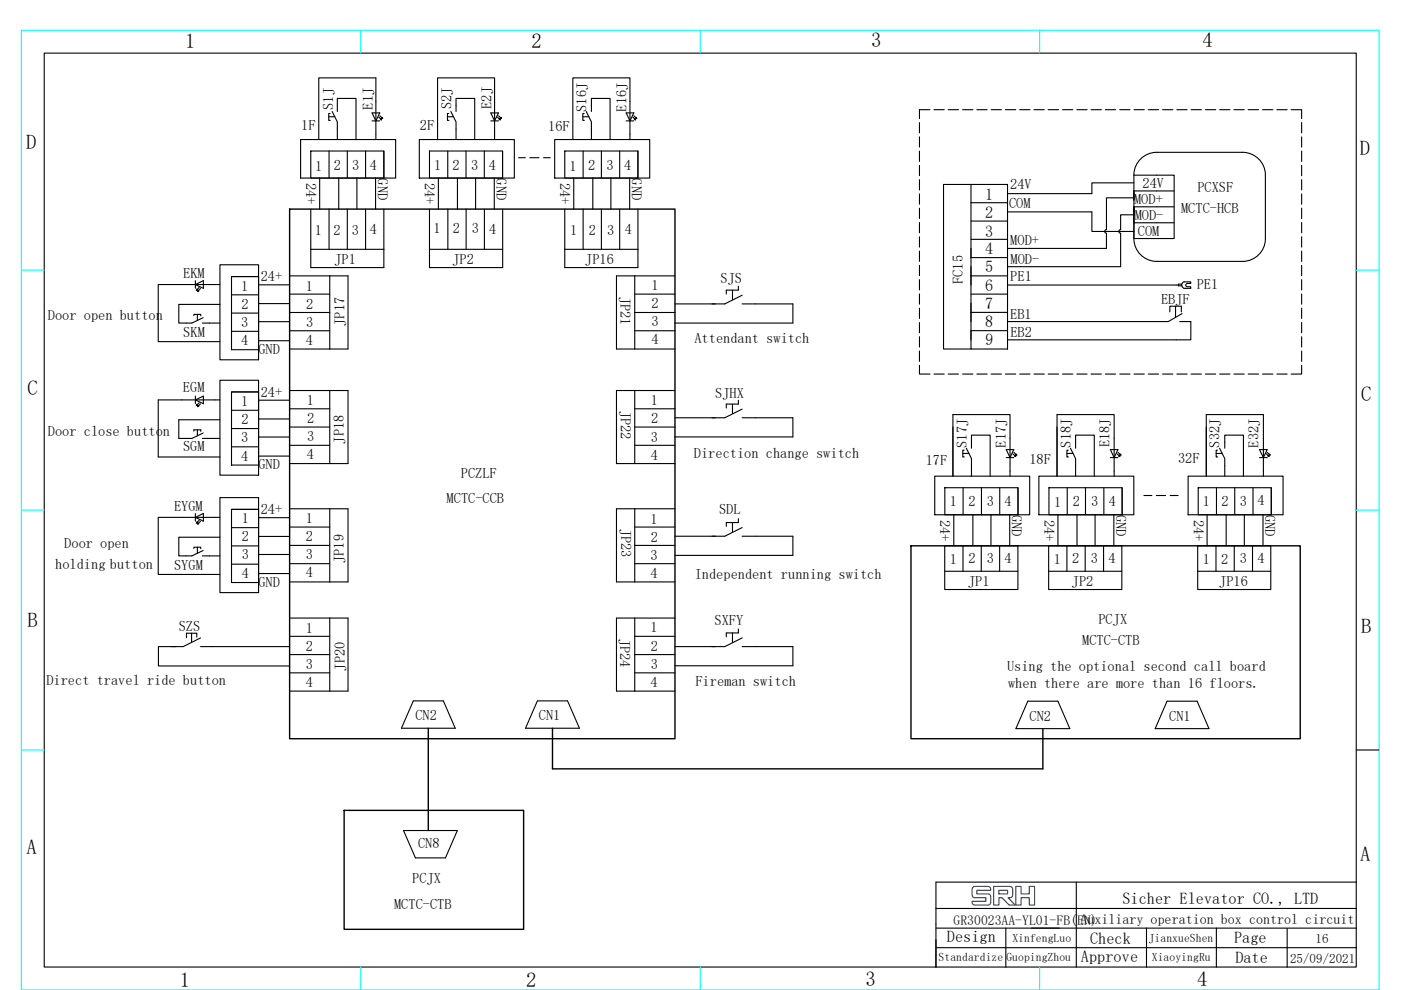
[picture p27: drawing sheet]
<svg xmlns="http://www.w3.org/2000/svg" width="297mm" height="210mm" viewBox="0 0 297 210" stroke-linecap="round" stroke-linejoin="round" font-family="sans-serif">
<defs><g id="words">
<g font-size="4.4">
<text x="39.3" y="10.1">1</text>
<text x="112.7" y="10.1">2</text>
<text x="184.7" y="10">3</text>
<text x="254.9" y="10">4</text>
<text x="5.5" y="31.7">D</text>
<text x="288.3" y="32.9">D</text>
<text x="5.8" y="83.7">C</text>
<text x="288.6" y="85">C</text>
<text x="5.8" y="133">B</text>
<text x="288.6" y="134.2">B</text>
<text x="5.6" y="181.2">A</text>
<text x="288.4" y="182.5">A</text>
<text x="38.1" y="209.3">1</text>
<text x="111.5" y="209.3">2</text>
<text x="183.5" y="209.1">3</text>
<text x="253.8" y="209.1">4</text>
</g>
<g font-size="3.5">
<text x="208.9" y="42.5">1</text>
<text x="208.9" y="46.2">2</text>
<text x="208.9" y="53.9">4</text>
<text x="208.9" y="50.3">3</text>
<text x="208.9" y="57.8">5</text>
<text x="208.9" y="65.5">7</text>
<text x="208.9" y="61.7">6</text>
<text x="208.9" y="69.4">8</text>
<text x="238" y="191.7">Sicher Elevator CO., LTD</text>
<text x="200.8" y="199.9">Design</text>
<text x="231.1" y="200.2">Check</text>
<text x="261.7" y="199.9">Page</text>
<text x="229.2" y="204">Approve</text>
<text x="261.9" y="204.2">Date</text>
</g>
<text font-size="3.4" x="208.9" y="73.3" transform="rotate(2 208.9 73.3)">9</text>
<g font-size="3">
<text x="70.6" y="23.3" transform="rotate(-90 70.6 23.3)">S1J</text>
<text x="79" y="23.2" transform="rotate(-90 79 23.2)">E1J</text>
<text x="95.8" y="23.1" transform="rotate(-90 95.8 23.1)">S2J</text>
<text x="104.2" y="23.1" transform="rotate(-90 104.2 23.1)">E2J</text>
<text x="124.4" y="23.7" transform="rotate(-90 124.4 23.7)">S16J</text>
<text x="132.8" y="23.7" transform="rotate(-90 132.8 23.7)">E16J</text>
<text x="63.9" y="27.7">1F</text>
<text x="89" y="27.6">2F</text>
<text x="116.2" y="27.8">16F</text>
<text x="64.9" y="38.8" transform="rotate(90 64.9 38.8)">24+</text>
<text x="66.8" y="36.2">1</text>
<text x="70.8" y="36.1">2</text>
<text x="74.7" y="36.1">3</text>
<text x="78.4" y="36.1">4</text>
<text x="80.1" y="37.8" transform="rotate(90 80.1 37.8)">GND</text>
<text x="90.1" y="38.8" transform="rotate(90 90.1 38.8)">24+</text>
<text x="92.1" y="36.2">1</text>
<text x="96" y="36.1">2</text>
<text x="99.9" y="36.1">3</text>
<text x="103.7" y="36">4</text>
<text x="105.3" y="37.8" transform="rotate(90 105.3 37.8)">GND</text>
<text x="118.8" y="38.8" transform="rotate(90 118.8 38.8)">24+</text>
<text x="120.8" y="36.2">1</text>
<text x="124.7" y="36.1">2</text>
<text x="128.6" y="36.1">3</text>
<text x="132.4" y="36.1">4</text>
<text x="134" y="37.8" transform="rotate(90 134 37.8)">GND</text>
<text x="214.2" y="40.2">24V</text>
<text x="242.3" y="39.9">24V</text>
<text x="253.9" y="40.7">PCXSF</text>
<text x="213.9" y="44.1">COM</text>
<text x="240.5" y="43.3">MOD+</text>
<text x="240.6" y="46.8">MOD-</text>
<text x="250.4" y="45.3">MCTC-HCB</text>
<text x="66.8" y="49.9">1</text>
<text x="70.7" y="49.8">2</text>
<text x="74.6" y="49.8">3</text>
<text x="78.4" y="49.7">4</text>
<text x="91.9" y="49.5">1</text>
<text x="96" y="49.5">2</text>
<text x="100" y="49.5">3</text>
<text x="103.7" y="49.6">4</text>
<text x="120.9" y="49.9">1</text>
<text x="124.8" y="49.8">2</text>
<text x="128.7" y="49.8">3</text>
<text x="132.5" y="49.7">4</text>
<text x="214.2" y="51.9">MOD+</text>
<text x="241.3" y="50">COM</text>
<text x="38.8" y="58.9">EKM</text>
<text x="55.3" y="59.6">24+</text>
<text x="70.9" y="55.9">JP1</text>
<text x="95.9" y="56">JP2</text>
<text x="124.1" y="56">JP16</text>
<text x="214.2" y="59.6">PE1</text>
<text x="214.2" y="56.1">MOD-</text>
<text x="51.1" y="61.6">1</text>
<text x="51.2" y="65.5">2</text>
<text x="64.9" y="61.6">1</text>
<text x="64.9" y="65.5">2</text>
<text x="131.6" y="62.9" transform="rotate(90 131.6 62.9)">JP21</text>
<text x="138.1" y="61.4">1</text>
<text x="138.2" y="65.3">2</text>
<text x="152.8" y="60.1">SJS</text>
<text x="204.2" y="60.2" transform="rotate(-90 204.2 60.2)">FC15</text>
<text x="246.2" y="64.5">EBJF</text>
<text x="253.7" y="61.3">PE1</text>
<text x="10.2" y="67.9">Door open button</text>
<text x="38.9" y="71.4">SKM</text>
<text x="51.2" y="69.4">3</text>
<text x="64.9" y="69.3">3</text>
<text x="73.1" y="69.1" transform="rotate(-90 73.1 69.1)">JP17</text>
<text x="138.2" y="69.2">3</text>
<text x="214.2" y="67.7">EB1</text>
<text x="214.2" y="71.6">EB2</text>
<text x="51.1" y="73.2">4</text>
<text x="54.8" y="75">GND</text>
<text x="64.9" y="73.2">4</text>
<text x="138.1" y="73">4</text>
<text x="147.2" y="72.8">Attendant switch</text>
<text x="38.8" y="83.1">EGM</text>
<text x="51.1" y="86.1">1</text>
<text x="51.2" y="90">2</text>
<text x="55.3" y="84.1">24+</text>
<text x="65.1" y="85.8">1</text>
<text x="65.1" y="89.7">2</text>
<text x="131.7" y="87.1" transform="rotate(90 131.7 87.1)">JP22</text>
<text x="138" y="85.9">1</text>
<text x="138" y="89.8">2</text>
<text x="151.6" y="84.3">SJHX</text>
<text x="10.2" y="92.5">Door close button</text>
<text x="38.8" y="95.6">SGM</text>
<text x="51.2" y="93.8">3</text>
<text x="65.1" y="93.5">3</text>
<text x="72.9" y="94.1" transform="rotate(-90 72.9 94.1)">JP18</text>
<text x="138" y="93.6">3</text>
<text x="205" y="95" transform="rotate(-90 205 95)">S17J</text>
<text x="213.2" y="94.9" transform="rotate(-90 213.2 94.9)">E17J</text>
<text x="227" y="94.9" transform="rotate(-90 227 94.9)">S18J</text>
<text x="235.3" y="94.9" transform="rotate(-90 235.3 94.9)">E18J</text>
<text x="258.6" y="94.9" transform="rotate(-90 258.6 94.9)">S32J</text>
<text x="266.8" y="94.9" transform="rotate(-90 266.8 94.9)">E32J</text>
<text x="51.1" y="97.7">4</text>
<text x="54.8" y="99.5">GND</text>
<text x="65.1" y="97.4">4</text>
<text x="97.7" y="101.4">PCZLF</text>
<text x="138" y="97.5">4</text>
<text x="147.1" y="97.1">Direction change switch</text>
<text x="196.3" y="98.6">17F</text>
<text x="218.2" y="98.3">18F</text>
<text x="249.8" y="98.3">32F</text>
<text x="94.7" y="106.8">MCTC-CCB</text>
<text x="201.4" y="107.4">1</text>
<text x="205.3" y="107.3">2</text>
<text x="209.2" y="107.3">3</text>
<text x="213" y="107.3">4</text>
<text x="223.5" y="107.4">1</text>
<text x="227.4" y="107.4">2</text>
<text x="231.4" y="107.4">3</text>
<text x="235.1" y="107.3">4</text>
<text x="255" y="107.3">1</text>
<text x="259" y="107.3">2</text>
<text x="262.9" y="107.3">3</text>
<text x="266.6" y="107.2">4</text>
<text x="36.9" y="108.4">EYGM</text>
<text x="51.2" y="110.9">1</text>
<text x="55.3" y="109">24+</text>
<text x="64.8" y="110.9">1</text>
<text x="131.7" y="112.1" transform="rotate(90 131.7 112.1)">JP23</text>
<text x="137.9" y="111.1">1</text>
<text x="152.4" y="109.1">SDL</text>
<text x="199.4" y="110.2" transform="rotate(90 199.4 110.2)">24+</text>
<text x="214.5" y="109.2" transform="rotate(90 214.5 109.2)">GND</text>
<text x="221.4" y="110.2" transform="rotate(90 221.4 110.2)">24+</text>
<text x="236.6" y="109.2" transform="rotate(90 236.6 109.2)">GND</text>
<text x="253.1" y="110.2" transform="rotate(90 253.1 110.2)">24+</text>
<text x="268.2" y="109.2" transform="rotate(90 268.2 109.2)">GND</text>
<text x="13.6" y="116.2">Door open</text>
<text x="51.3" y="118.7">3</text>
<text x="51.3" y="114.8">2</text>
<text x="64.9" y="114.8">2</text>
<text x="64.9" y="118.6">3</text>
<text x="72.9" y="119.4" transform="rotate(-90 72.9 119.4)">JP19</text>
<text x="137.9" y="118.8">3</text>
<text x="138" y="115">2</text>
<text x="201.4" y="119.6">1</text>
<text x="205.3" y="119.5">2</text>
<text x="209.2" y="119.5">3</text>
<text x="213" y="119.4">4</text>
<text x="223.4" y="119.5">1</text>
<text x="227.4" y="119.5">2</text>
<text x="231.2" y="119.5">3</text>
<text x="235" y="119.4">4</text>
<text x="255" y="119.6">1</text>
<text x="258.9" y="119.5">2</text>
<text x="262.8" y="119.5">3</text>
<text x="266.6" y="119.5">4</text>
<text x="11.7" y="120.6">holding button</text>
<text x="36.9" y="120.9">SYGM</text>
<text x="51.3" y="122.5">4</text>
<text x="54.8" y="124.4">GND</text>
<text x="64.8" y="122.5">4</text>
<text x="137.9" y="122.7">4</text>
<text x="147.3" y="122.8">Independent running switch</text>
<text x="205.3" y="124.2">JP1</text>
<text x="227.2" y="124.3">JP2</text>
<text x="258.5" y="124.2">JP16</text>
<text x="37.9" y="133.8">SZS</text>
<text x="64.8" y="134.2">1</text>
<text x="131.5" y="135.5" transform="rotate(90 131.5 135.5)">JP24</text>
<text x="137.9" y="134.1">1</text>
<text x="151.5" y="132.7">SXFY</text>
<text x="229.4" y="136.8">MCTC-CTB</text>
<text x="232.9" y="132.3">PCJX</text>
<text x="64.9" y="141.9">3</text>
<text x="64.9" y="138.1">2</text>
<text x="73.1" y="142.2" transform="rotate(-90 73.1 142.2)">JP20</text>
<text x="138" y="138">2</text>
<text x="138" y="141.8">3</text>
<text x="213.5" y="142.4">Using the optional second call board</text>
<text x="9.8" y="145.3">Direct travel ride button</text>
<text x="64.8" y="145.8">4</text>
<text x="137.9" y="145.7">4</text>
<text x="147.4" y="145.6">Fireman switch</text>
<text x="213.7" y="146">when there are more than 16 floors.</text>
<text x="88.1" y="152.7">CN2</text>
<text x="114.3" y="152.6">CN1</text>
<text x="218.3" y="152.9">CN2</text>
<text x="247.9" y="152.9">CN1</text>
<text x="88.6" y="179.9">CN8</text>
<text x="87.4" y="187.4">PCJX</text>
<text x="83.6" y="192.9">MCTC-CTB</text>
<text x="229.1" y="196.1">Auxiliary operation box control circuit</text>
</g>
<text font-size="2.9" x="202.2" y="196.2">GR30023AA-YL01-FB(EN)</text>
<g font-size="2.8">
<text x="278.9" y="200">16</text>
<text x="273.5" y="204.2">25/09/2021</text>
</g>
<g font-size="2.5">
<text x="199" y="203.8">Standardize</text>
<text x="213.4" y="203.8">GuopingZhou</text>
<text x="214.7" y="199.7">XinfengLuo</text>
<text x="243.6" y="199.8">JianxueShen</text>
<text x="244.2" y="203.9">XiaoyingRu</text>
</g>
</g></defs>
<path d="M61.4 44.4h81.7v112.3h-81.7zM193.1 115.8h82.6v40.9h-82.6zM90.8 154.5v21.7M117.1 154.5v8.6h104v-8.6M73 171.9h38v25.2h-38z" fill="none" stroke="#000" stroke-width=".3"/>
<path d="M4.5 6.4h287.9v203.6h-287.9zM76.5 6.4v4.9M148.5 6.4v4.9M220.4 6.4v4.9M4.5 57.3h4.9M287.5 57.3h4.9M4.5 108.2h4.9M287.5 108.2h4.9M4.5 159.1h4.9M76.5 205.1v4.9M148.5 205.1v4.9M220.4 205.1v4.9" fill="none" stroke="#0ff" stroke-width=".23"/>
<g fill="none" stroke="#000" stroke-width=".23">
<path d="M9.4 11.3h278.1v193.8h-278.1zM63.7 29.6h20.2v8.2h-20.2zM65.9 32h15.5v5.8h-15.5zM67.6 29.6v-13.1h12.1v13.1M67.8 37.8v6.6M69.8 32v5.8M70 24.1h-.3v1.4h.3M70.4 23.7l1.1 2.2v3.7M71 24.8h-1.3M71.5 23.7v-2.8h4v8.7M71.8 37.8v6.6M73.6 32v5.8"/>
<path d="M75.7 37.8v6.6M77.5 32v5.8M78.9 25.6h1.6M78.9 23.9h1.6l-.8 1.7zM79.6 37.8v6.6M80.3 24.8l.6 .6-.1-.2-.1 .1 .2 .1M80.5 24.6l.6 .5v-.2l-.2 .2h.2M81.4 32v5.8M88.9 29.6h20.2v8.2h-20.2zM91.1 32h15.5v5.8h-15.5zM92.9 37.8v6.6M94.9 32v5.8"/>
<path d="M95.1 24.1h-.2v1.4h.3M95.6 23.7l1.1 2.2v3.7M96.1 24.8h-1.2M96.7 23.7v-2.8h3.9v8.7M97 37.8v6.6M98.8 32v5.8M100.8 37.8v6.6M102.7 32v5.8M104.1 23.9h1.6l-.8 1.7zM104.1 25.6h1.6M104.8 37.8v6.6M104.9 29.6v-13.1h-12.1v13.1"/>
<path d="M105.5 24.8l.6 .6-.1-.2-.2 .1 .3 .1M105.7 24.6l.6 .5-.1-.2-.1 .2h.2M106.6 32v5.8M109.9 33.5h1.5M112.3 33.5h2M115.3 33.5h1.4M117.6 29.6h20.2v8.2h-20.2zM119.7 32h15.6v5.8h-15.6zM121.6 37.8v6.6M123.6 32v5.8M123.8 24.1h-.2v1.4h.3M124.3 23.7l1.1 2.2v3.7"/>
<path d="M124.8 24.8h-1.2M125.4 23.7v-2.8h3.9v8.7M125.7 37.8v6.6M127.5 32v5.8M129.5 37.8v6.6M131.4 32v5.8M132.8 23.9h1.6l-.8 1.7zM132.8 25.6h1.6M133.5 37.8v6.6M133.6 29.6v-13.1h-12.1v13.1M134.2 24.8l.6 .6-.1-.2-.2 .1 .3 .1M134.4 24.6l.6 .5-.1-.2-.1 .2h.2"/>
<path d="M135.3 32v5.8M194.9 26v2.2M194.9 29v2.2M194.9 32.1v2.1M194.9 35.1v2.2M194.9 38.1v2.2M197.2 23.3h-2.3v1.9M198 23.3h2.2M201 23.3h2.2M204.1 23.3h2.2M205.9 39.1h-5.9v34.9h5.9M207.1 23.3h2.2"/>
<path d="M210.1 23.3h2.2M213.2 23.3h2.1M216.2 23.3h2.2M219.2 23.3h2.2M222.2 23.3h2.2M225.3 23.3h2.2M228.3 23.3h2.2M231.3 23.3h2.2M234.4 23.3h2.1M237.4 23.3h2.2M240.4 37.2h8.5v13.4h-8.5M240.4 37.2v13.4"/>
<path d="M240.4 37.2a4.8 4.8 0 0 1 4.9-4.9h18.1a4.8 4.8 0 0 1 4.9 4.9v13.4a4.8 4.8 0 0 1-4.9 4.8h-18.1a4.8 4.8 0 0 1-4.9-4.8M240.4 38.8h-8.9v2.3h-17.9M240.4 23.3h2.2M243.5 23.3h2.1M246.5 23.3h2.2M249.5 23.3h2.2M252.5 23.3h2.2M255.6 23.3h2.1M258.6 23.3h2.2M261.6 23.3h2.2M264.6 23.3h2.2M267.7 23.3h2.2"/>
<path d="M270.7 23.3h2.2M273.7 23.3h2.3v1.9M276 26v2.2M276 29v2.2M276 32.1v2.1M276 35.1v2.2M276 38.1v2.2M41.4 59.5v1.7M46.6 56.2h8.2v20.1h-8.2zM49.1 58.7h5.7v15.5h-5.7zM49.1 58.7h5.7M61.4 58.5h12.4v15.5h-12.4"/>
<path d="M65.9 52.9h15.5M65.9 44.4v12.4h15.5v-12.4M69.8 44.4v8.5M69.9 58.5v15.5M73.6 44.4v8.5M77.5 44.4v8.5M91.1 52.9h15.5M91.1 44.4v12.4h15.5v-12.4M95 44.4v8.5M98.8 44.4v8.5M102.7 44.4v8.5M119.7 44.4v12.4h15.6v-12.4"/>
<path d="M119.7 52.9h15.6M123.6 44.4v8.5M127.5 44.4v8.5M131.4 44.4v8.5M134.6 58.5v15.5M143.1 58.5h-12.4v15.5h12.4M194.9 41.1v2.2M194.9 44.2v2.1M194.9 47.2v2.2M194.9 50.2v2.2M194.9 53.3v2.1M194.9 56.3v2.2"/>
<path d="M194.9 59.3v2.2M205.9 50.8h7.7v23.2h-7.7zM205.9 58.5h7.7M205.9 43v7.8M205.9 46.9h7.7v3.9M205.9 43h7.7v3.9M205.9 43v-3.9h7.7v3.9M205.9 52.7v1.9h7.7M205.9 56.6v3.9M213.6 44.9h17.9v4.2h8.9M240.4 47.3v-3.4v1.7h-2.8v3.1l-.3 .2-.1 .2 .1 .2 .3 .2v7.1h-24M240.4 42h-5.8v6.7a.38 .38 0 0 0-.4 .3 .38 .38 0 0 0 .3 .5l.1 3.2h-21"/>
<path d="M248.9 47.3h-8.5v3.3M248.9 43.9h-8.5M248.9 40.5h-8.5M276 41.1v2.2M276 44.2v2.1M276 47.2v2.2M276 50.2v2.2M276 53.3v2.1M276 56.3v2.2M276 59.3v2.2M41.1 67v-.3h1.5v.3M41.4 60.4l1.7-.9v1.7z"/>
<path d="M41.8 66.7v1.3M42.2 61l-.6 .6M42.5 61.2l-.6 .6M42.9 68.5h3.7M46.6 60.4h-13.1v12.1h13.1M46.6 64.6h-8.7v3.9h2.8l2.4-1.1M49.1 70.3h5.7M49.1 66.4h5.7M49.1 62.5h5.7M54.8 68.2h6.6M54.8 72.3h6.6M54.8 64.4h6.6"/>
<path d="M54.8 60.4h6.6M61.4 62.4h8.5M61.4 66.3h8.5M61.4 70.2h8.5M134.6 62.4h8.5M134.6 66.3h8.5M134.6 70.2h8.5M155.3 61.5v2M156.5 60.7v.8h-2.5v.9M157.4 62.6l-3.7 1.9h-10.6M157.4 64.5h10.7v4h-25M194.9 77.5v1.8h2.3"/>
<path d="M194.9 62.3v2.2M194.9 65.4v2.1M194.9 68.4v2.2M194.9 71.4v2.2M194.9 74.5v2.1M198 79.3h2.2M201 79.3h2.2M204.1 79.3h2.2M205.9 62.4h7.7M205.9 66.3h7.7M205.9 64.3v3.9M207.1 79.3h2.2"/>
<path d="M210.1 79.3h2.2M213.2 79.3h2.1M213.6 70.1h-7.7v2M216.2 79.3h2.2M219.2 79.3h2.2M222.3 79.3h2.1M225.3 79.3h2.2M228.3 79.3h2.2M231.3 79.3h2.2M234.4 79.3h2.1M237.4 79.3h2.2M240.4 79.3h2.2"/>
<path d="M243.5 79.3h2.1M246.5 79.3h2.2M248 66.2v-1.3h2.5v1.3M249.2 64.9v2.5M249.5 79.3h2.2M249.9 60.5h-36.3M250.1 68.2h2.4v3.9h-38.9M250.6 60.3h-.7v.2v.1h.7a.68 .68 0 0 1 .5-.8h1.4v.3h-.8l-.3 .4 .3 .3h.8v.4h-1.5l-.4-.6M250.6 66.5l-2.9 1.7h-34.1M251.4 61.2h.1M252.5 79.3h2.2M255.6 79.3h2.1"/>
<path d="M258.6 79.3h2.2M261.6 79.3h2.2M264.6 79.3h2.2M267.7 79.3h2.2M270.7 79.3h2.2M276 77.5v1.8h-2.3M276 62.3v2.2M276 65.4v2.1M276 68.4v2.2M276 71.4v2.2M276 74.5v2.1M41.1 91.4v-.2h1.5v.3"/>
<path d="M41.4 84.8l1.7-.8v1.6zM41.4 84v1.6M41.8 91.2v1.2M42.2 85.4l-.6 .6M42.5 85.7l-.6 .6M42.9 93h3.7M46.6 80.7h8.2v20.1h-8.2zM46.6 89h-8.7v4h2.8l2.4-1.2M46.6 84.8h-13.1v12.1h13.1M49.1 83.1h5.7v15.5h-5.7zM49.1 94.8h5.7M49.1 90.9h5.7"/>
<path d="M49.1 87h5.7M49.1 83.1h5.7M54.8 96.7h6.6M54.8 92.7h6.6M54.8 88.9h6.6M54.8 84.9h6.6M61.4 82.8h12.4v15.5h-12.4M61.4 86.7h8.5M61.4 90.6h8.5M61.4 94.5h8.5M69.9 82.8v15.5M134.6 86.7h8.5"/>
<path d="M134.6 90.6h8.5M134.6 94.5h8.5M134.6 82.8v15.5M143.1 82.8h-12.4v15.5h12.4M155.3 85.7v2M156.5 84.9v.8h-2.5v.8M157.4 86.8l-3.7 1.8h-10.6M157.4 88.6h10.7v4.1h-25M204.4 95.5h-.3v1.4h.3M204.9 95.1l1.1 2.2v3.7M205.4 96.2h-1.3M206 95.1v-2.8h3.9v8.7"/>
<path d="M213.3 95.4h1.6l-.8 1.7zM213.3 97.1h1.6M214.8 96.3l.5 .5v-.2l-.2 .2h.2M215 96l.6 .5-.1-.2-.2 .2h.3M226.5 95.5h-.3v1.4h.3M226.9 95.1l1.1 2.2v3.7M227.5 96.2h-1.3M228 95.1v-2.8h4v8.7M235.4 95.4h1.6l-.8 1.7zM235.4 97.1h1.6M236.8 96.3l.6 .5-.1-.2-.1 .2h.2M237.1 96l.6 .5-.1-.2-.2 .2h.3"/>
<path d="M258.1 95.5h-.2v1.4h.3M258.6 95.1l1.1 2.2v3.7M259.1 96.2h-1.2M259.7 95.1v-2.8h3.9v8.7M267 95.4h1.7l-.8 1.7zM267 97.1h1.7M268.5 96.3l.5 .5v-.2l-.2 .2h.2M268.7 96l.6 .5-.1-.2-.2 .2h.3M41.1 116.3v-.2h1.5v.3M41.4 109.7l1.7-.8v1.6zM41.4 108.9v1.6M41.8 116.1v1.2"/>
<path d="M42.2 110.3l-.6 .6M42.5 110.6l-.6 .6 .2-.1-.1-.2-.1 .3M42.9 117.9h3.7M46.6 105.5h8.2v20.2h-8.2zM46.6 109.7h-13.1v12.1h13.1M46.6 113.9h-8.7v4h2.8l2.4-1.1M49.1 108h5.7v15.6h-5.7zM49.1 119.7h5.7M49.1 115.8h5.7M49.1 111.9h5.7M49.1 108h5.7M54.8 117.6h6.6"/>
<path d="M54.8 113.8h6.6M54.8 109.8h6.6M61.4 107.9h12.4v15.5h-12.4M61.4 111.8h8.5M61.4 115.7h8.5M61.4 119.6h8.5M69.9 107.9v15.5M134.6 111.8h8.5M134.6 115.7h8.5M134.6 119.6h8.5M134.6 107.9v15.5M143.1 107.9h-12.4v15.5h12.4"/>
<path d="M155.3 110.8v2M156.5 110v.8h-2.5v.8M157.4 111.9l-3.7 1.8h-10.6M157.4 113.7h10.7v4.1h-25M198.2 101h20.1v8.2h-20.1zM200.3 115.8h15.5v9.2h-15.5zM200.3 103.4h15.5v5.8h-15.5zM202.2 109.2v6.6M204.2 115.8v5.4M204.2 103.4v5.8M206.3 109.2v6.6M208 115.8v5.4"/>
<path d="M208.1 103.4v5.8M210.1 109.2v6.6M211.9 115.8v5.4M212 103.4v5.8M214.1 109.2v6.6M214.1 101v-13.1h-12.1v13.1M215.8 103.4v5.8M220.3 101h20.1v8.2h-20.1zM222.3 115.8h15.5v9.2h-15.5zM222.4 103.4h15.5v5.8h-15.5zM224.3 109.2v6.6M226.2 115.8v5.4"/>
<path d="M226.3 103.4v5.8M228.3 109.2v6.6M230.1 115.8v5.4M230.1 103.4v5.8M232.2 109.2v6.6M234 115.8v5.4M234 103.4v5.8M236.2 109.2v6.6M236.2 101v-13.1h-12.1v13.1M237.9 103.4v5.8M242.5 105.1h1.7M245.2 105.1h1.9"/>
<path d="M248.1 105.1h1.7M251.9 101h20.1v8.2h-20.1zM253.9 115.8h15.5v9.2h-15.5zM254 103.4h15.5v5.8h-15.5zM255.9 109.2v6.6M257.8 115.8v5.4M257.9 103.4v5.8M260 109.2v6.6M261.7 115.8v5.4M261.8 103.4v5.8M263.8 109.2v6.6M265.6 115.8v5.4"/>
<path d="M265.7 103.4v5.8M267.8 109.2v6.6M267.9 101v-13.1h-12.1v13.1M269.5 103.4v5.8M37.3 137.1h-3.7v4.2h27.8M40.6 134.3v1.9M41.7 135.1v-.8h-2.2v1M42.5 135.3l-3.7 1.8h-2.5M42.5 137.1h18.9M54.8 121.7h6.6M61.4 131.1h12.4v15.5h-12.4M61.4 135h8.5"/>
<path d="M61.4 138.8h8.5M69.9 131.1v15.5M134.6 135h8.5M134.6 138.8h8.5M134.6 131.1v15.5M143.1 131.1h-12.4v15.5h12.4M155.3 134.2v2M156.5 133.4v.8h-2.5v.9M157.4 135.3l-3.7 1.8h-10.6M157.4 137.1h10.7v4.1h-25M200.3 121.2h15.5M222.3 121.2h15.5"/>
<path d="M253.9 121.2h15.5M61.4 142.7h8.5M87.6 148.7h6.4l2.5 5.8h-11.4zM113.9 148.7h6.4l2.6 5.8h-11.5zM134.6 142.7h8.5M217.9 148.7h6.4l2.5 5.8h-11.4zM247.4 148.7h6.4l2.5 5.8h-11.4zM287.5 159.1h4.9M85.6 176.2h11.4l-2.6 5.8h-6.3zM198.4 192.7h89.2M198.4 196.9h89.2M213.3 196.9v8.3"/>
<path d="M228.2 187.1v18.1M243.1 196.8v8.4M257.9 196.8v8.4M272.9 197v8.2M287.6 187.1h-89.2v18.1M198.4 201h89.2"/>
</g>
<path d="M206.3 188.1l.4-.1h2a1.06 1.06 0 0 1 1.3 .4l.1 .4h-3v.8h2.3a.61 .61 0 0 1 .7 .5v.6a.93 .93 0 0 1-.2 1 .93 .93 0 0 1-1 .3h-2.2a.6 .6 0 0 1-.6-.8h2.9v-.8h-1.9a.75 .75 0 0 1-1-.8v-.1a1.66 1.66 0 0 1 .2-1.4zM210.7 188h3.3a.75 .75 0 0 1 .7 .4 .75 .75 0 0 1 0 .8v.5a.73 .73 0 0 1-1 .7l1.5 1.5-.6 .1a1.01 1.01 0 0 1-1.2-.7l-1-.9h-.6v1.6h-1.1zM211.8 188.8h1.8v.8h-1.8zM215.4 188h1.1v1.6h.9h.8v-1.6h1.2v4h-1.2v-1.6h-1.7v1.6h-1.1z" fill="none" stroke="#003f7e" stroke-width=".23"/>
<use href="#words"/>
</svg>
